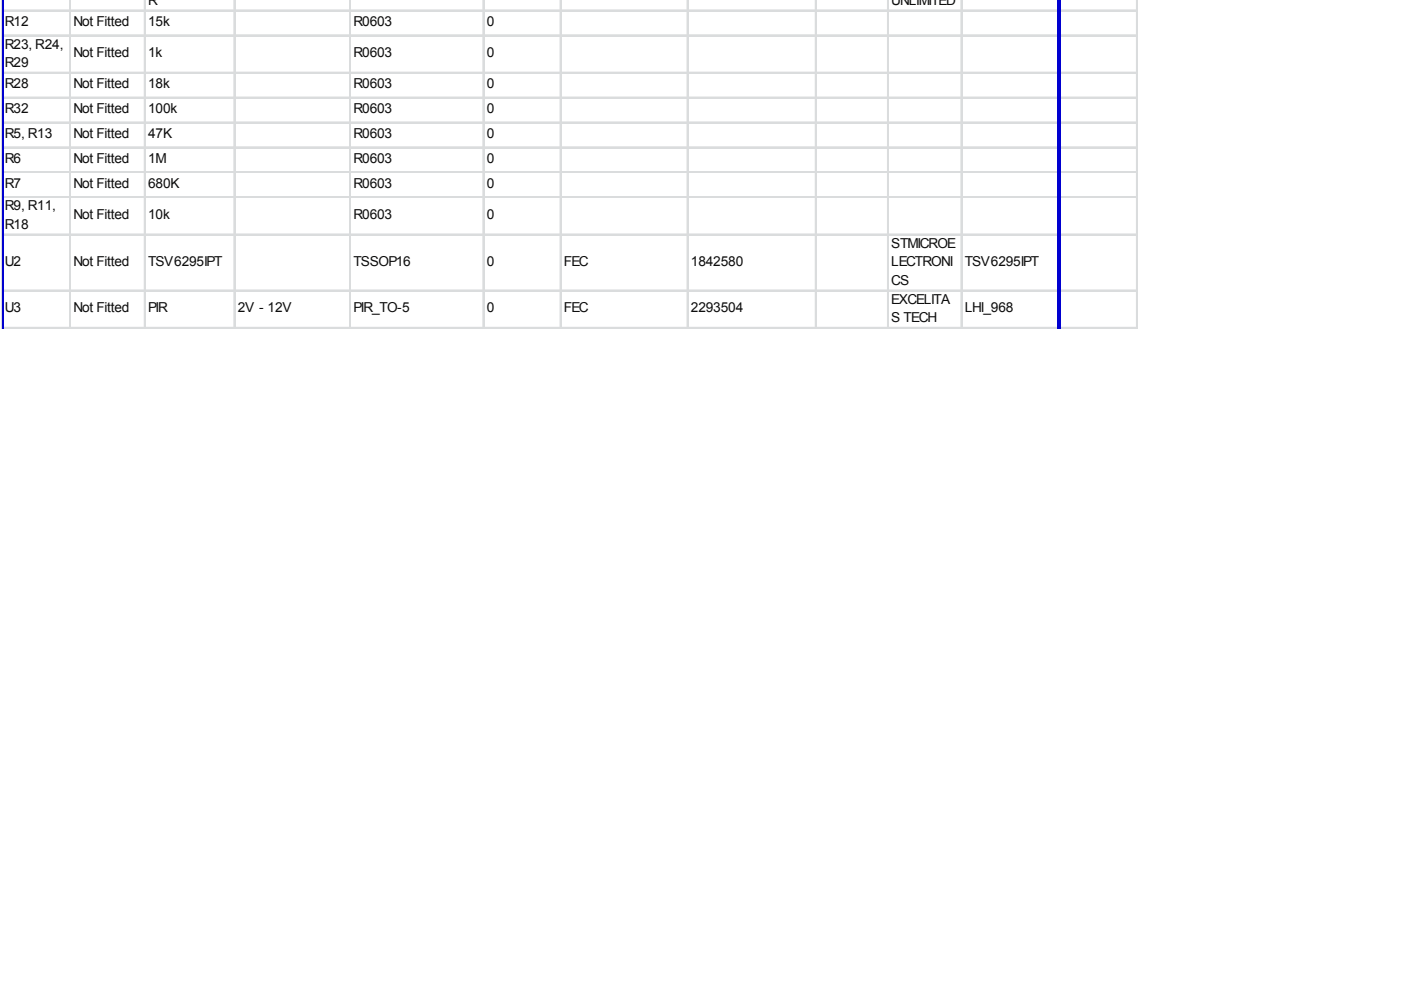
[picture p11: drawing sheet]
<svg xmlns="http://www.w3.org/2000/svg" width="297mm" height="210mm" viewBox="0 0 297 210" stroke-linecap="round" stroke-linejoin="round" font-family="sans-serif">
<defs><g id="words">
<g font-size="2.9" fill="#0d0d0d">
<text x="1" y="5.5">R12</text>
<text x="15.6" y="5.5">Not Fitted</text>
<text x="31.4" y="1.1">R</text>
<text x="31.4" y="5.5">15k</text>
<text x="75" y="5.5">R0603</text>
<text x="103.2" y="5.5">0</text>
<text x="189" y="1.1">UNLIMITED</text>
<text x="1" y="10.3">R23, R24,</text>
<text x="1" y="14.3">R29</text>
<text x="15.6" y="12.1">Not Fitted</text>
<text x="31.4" y="12.1">1k</text>
<text x="75" y="12.1">R0603</text>
<text x="103.2" y="12.1">0</text>
<text x="1" y="18.7">R28</text>
<text x="15.6" y="18.7">Not Fitted</text>
<text x="31.4" y="18.7">18k</text>
<text x="75" y="18.7">R0603</text>
<text x="103.2" y="18.7">0</text>
<text x="1" y="24">R32</text>
<text x="1" y="29.3">R5, R13</text>
<text x="15.6" y="24">Not Fitted</text>
<text x="15.6" y="29.3">Not Fitted</text>
<text x="31.4" y="24">100k</text>
<text x="31.4" y="29.3">47K</text>
<text x="75" y="24">R0603</text>
<text x="75" y="29.3">R0603</text>
<text x="103.2" y="24">0</text>
<text x="103.2" y="29.3">0</text>
<text x="1" y="34.6">R6</text>
<text x="15.6" y="34.6">Not Fitted</text>
<text x="31.4" y="34.6">1M</text>
<text x="75" y="34.6">R0603</text>
<text x="103.2" y="34.6">0</text>
<text x="1" y="39.9">R7</text>
<text x="15.6" y="39.9">Not Fitted</text>
<text x="31.4" y="39.9">680K</text>
<text x="75" y="39.9">R0603</text>
<text x="103.2" y="39.9">0</text>
<text x="1" y="44.6">R9, R11,</text>
<text x="15.6" y="46.4">Not Fitted</text>
<text x="31.4" y="46.4">10k</text>
<text x="75" y="46.4">R0603</text>
<text x="103.2" y="46.4">0</text>
<text x="1" y="48.6">R18</text>
<text x="189" y="52.5">STMICROE</text>
<text x="1" y="56.5">U2</text>
<text x="15.6" y="56.5">Not Fitted</text>
<text x="31.4" y="56.5">TSV6295IPT</text>
<text x="75" y="56.5">TSSOP16</text>
<text x="103.2" y="56.5">0</text>
<text x="119.6" y="56.5">FEC</text>
<text x="146.5" y="56.5">1842580</text>
<text x="189" y="56.5">LECTRONI</text>
<text x="204.5" y="56.5">TSV6295IPT</text>
<text x="189" y="60.4">CS</text>
<text x="189" y="64.4">EXCELITA</text>
<text x="1" y="66.2">U3</text>
<text x="15.6" y="66.2">Not Fitted</text>
<text x="31.4" y="66.2">PIR</text>
<text x="50.4" y="66.2">2V - 12V</text>
<text x="75" y="66.2">PIR_TO-5</text>
<text x="103.2" y="66.2">0</text>
<text x="119.6" y="66.2">FEC</text>
<text x="146.5" y="66.2">2293504</text>
<text x="189" y="68.4">S TECH</text>
<text x="204.5" y="66.2">LHI_968</text>
</g>
</g></defs>
<g fill="none" stroke="#dadcdd" stroke-width=".26">
<path d="M.3 0v69.7M.4 0v69.7M14.8 0v69.7M14.9 0v69.7M30.6 0v69.7M30.7 0v69.7M49.6 0v69.7M49.7 0v69.7M74.2 0v69.7M74.3 0v69.7M102.4 0v69.7M102.5 0v69.7"/>
<path d="M118.8 0v69.7M118.9 0v69.7M145.7 0v69.7M145.8 0v69.7M172.9 0v69.7M173 0v69.7M188.2 0v69.7M188.3 0v69.7M203.8 0v69.7M203.9 0v69.7M224.3 0v69.7M224.5 0v69.7"/>
<path d="M241 0v69.7M241.1 0v69.7M.3 2.1h241M.3 2.3h241M.3 7.4h241M.3 7.5h241M.3 15.3h241M.3 15.5h241M.3 20.6h241M.3 20.7h241M.3 25.9h241M.3 26h241"/>
<path d="M.3 31.2h241M.3 31.3h241M.3 36.4h241M.3 36.6h241M.3 41.7h241M.3 41.8h241M.3 49.6h241M.3 49.8h241M.3 61.5h241M.3 61.6h241M.3 69.4h241M.3 69.6h241"/>
</g>
<path d="M.6 0v69.7" fill="none" stroke="#0000d0" stroke-width=".31"/>
<path d="M224.1 0h.8v69.7h-.8z" fill="#0000d0"/>
<use href="#words"/>
</svg>
